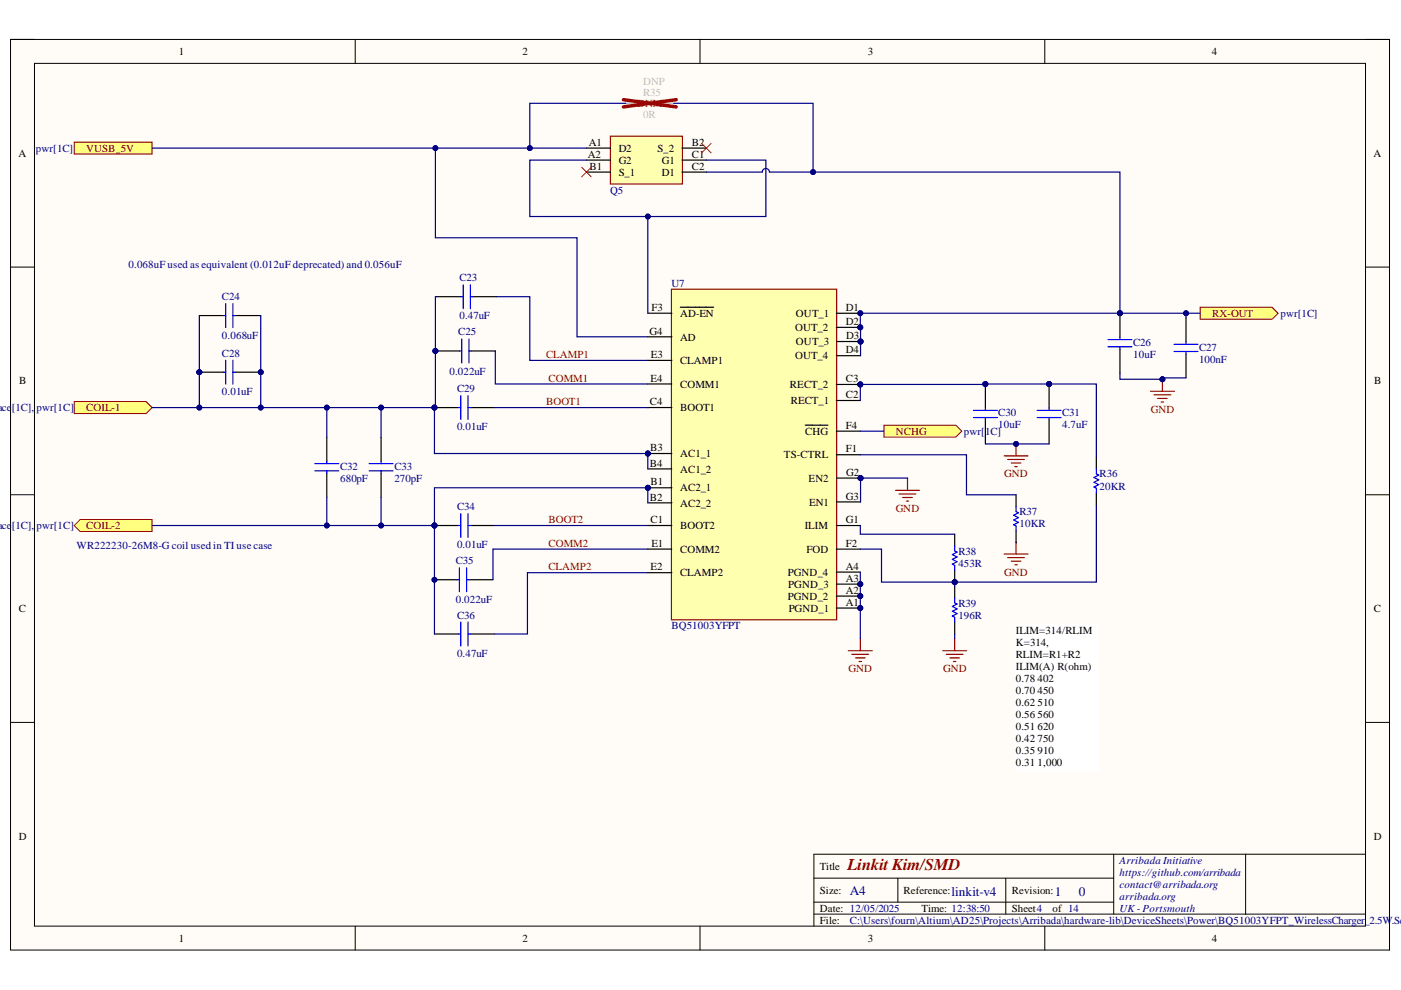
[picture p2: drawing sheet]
<svg xmlns="http://www.w3.org/2000/svg" width="297mm" height="210mm" viewBox="0 0 297 210" stroke-linecap="round" stroke-linejoin="round" font-family="sans-serif">
<defs><g id="words">
<text font-size="3.5" fill="#800000" x="179.7" y="184.4">Linkit Kim/SMD</text>
<g font-size="2.8" fill="#000080">
<text x="180.2" y="189.7">A4</text>
<text x="201.7" y="189.9">linkit-v4</text>
<text x="223.7" y="189.9">1</text>
<text x="228.7" y="189.9">0</text>
</g>
<g font-size="2.3">
<text x="37.9" y="11.7">1</text>
<text x="110.8" y="11.7">2</text>
<text x="184" y="11.7">3</text>
<text x="256.9" y="11.7">4</text>
<text x="3.9" y="33.3">A</text>
<text x="124.7" y="33.5">A2</text>
<text x="124.8" y="31">A1</text>
<text x="131.2" y="32.2">D2</text>
<text x="131.2" y="34.8">G2</text>
<text x="139.4" y="32.2">S_2</text>
<text x="140.3" y="34.8">G1</text>
<text x="146.7" y="31">B2</text>
<text x="146.7" y="33.5">C1</text>
<text x="291.2" y="33.3">A</text>
<text x="125" y="36">B1</text>
<text x="131.2" y="37.3">S_1</text>
<text x="140.3" y="37.3">D1</text>
<text x="146.7" y="36">C2</text>
<text x="138.1" y="66">F3</text>
<text x="179.3" y="66">D1</text>
<text x="137.7" y="71">G4</text>
<text x="144.2" y="67.2">AD-EN</text>
<text x="168.6" y="70.2">OUT_2</text>
<text x="168.7" y="67.2">OUT_1</text>
<text x="179.3" y="68.9">D2</text>
<text x="179.4" y="72">D3</text>
<text x="138" y="75.9">E3</text>
<text x="144.2" y="77.2">CLAMP1</text>
<text x="144.2" y="72.2">AD</text>
<text x="168.6" y="76.2">OUT_4</text>
<text x="168.7" y="73.2">OUT_3</text>
<text x="179.3" y="74.9">D4</text>
<text x="4.1" y="81.5">B</text>
<text x="137.9" y="80.9">E4</text>
<text x="144.2" y="82.2">COMM1</text>
<text x="167.5" y="82.3">RECT_2</text>
<text x="179.3" y="81">C3</text>
<text x="291.4" y="81.5">B</text>
<text x="137.8" y="85.9">C4</text>
<text x="144.2" y="87.2">BOOT1</text>
<text x="167.6" y="85.7">RECT_1</text>
<text x="179.3" y="84.4">C2</text>
<text x="137.9" y="95.6">B3</text>
<text x="170.7" y="92.2">CHG</text>
<text x="179.3" y="95.9">F1</text>
<text x="179.3" y="90.9">F4</text>
<text x="137.8" y="98.9">B4</text>
<text x="144.2" y="96.9">AC1_1</text>
<text x="144.2" y="100.2">AC1_2</text>
<text x="166.2" y="97.2">TS-CTRL</text>
<text x="179.4" y="100.9">G2</text>
<text x="137.8" y="106.1">B2</text>
<text x="137.9" y="102.9">B1</text>
<text x="144.2" y="104.2">AC2_1</text>
<text x="144.2" y="107.4">AC2_2</text>
<text x="171.5" y="102.2">EN2</text>
<text x="171.5" y="107.2">EN1</text>
<text x="179.3" y="106">G3</text>
<text x="137.9" y="111">C1</text>
<text x="144.2" y="112.2">BOOT2</text>
<text x="170.6" y="112.2">ILIM</text>
<text x="179.3" y="111">G1</text>
<text x="138.1" y="115.9">E1</text>
<text x="144.2" y="117.2">COMM2</text>
<text x="171" y="117.2">FOD</text>
<text x="179.3" y="115.9">F2</text>
<text x="137.9" y="120.9">E2</text>
<text x="144.2" y="122.2">CLAMP2</text>
<text x="167.1" y="122.1">PGND_4</text>
<text x="167.1" y="124.7">PGND_3</text>
<text x="179.3" y="125.9">A2</text>
<text x="179.3" y="123.4">A3</text>
<text x="179.3" y="120.8">A4</text>
<text x="4" y="129.8">C</text>
<text x="167.1" y="127.2">PGND_2</text>
<text x="167.2" y="129.7">PGND_1</text>
<text x="179.3" y="128.5">A1</text>
<text x="291.3" y="129.8">C</text>
<text x="215.4" y="134.5">ILIM=314/RLIM</text>
<text x="215.4" y="137">K=314,</text>
<text x="215.4" y="139.5">RLIM=R1+R2</text>
<text x="215.4" y="142.1">ILIM(A) R(ohm)</text>
<text x="215.4" y="144.6">0.78</text>
<text x="215.4" y="147.2">0.70</text>
<text x="215.4" y="149.8">0.62</text>
<text x="220" y="144.6">402</text>
<text x="220" y="147.2">450</text>
<text x="220" y="149.8">510</text>
<text x="215.4" y="152.3">0.56</text>
<text x="215.4" y="154.8">0.51</text>
<text x="220" y="152.3">560</text>
<text x="220" y="154.8">620</text>
<text x="215.4" y="157.4">0.42</text>
<text x="215.4" y="159.9">0.35</text>
<text x="220" y="157.4">750</text>
<text x="220" y="159.9">910</text>
<text x="215.4" y="162.5">0.31</text>
<text x="220" y="162.5">1,000</text>
<text x="4" y="178.1">D</text>
<text x="291.3" y="178.1">D</text>
<text x="173.8" y="184.4">Title</text>
<text x="173.8" y="189.5">Size:</text>
<text x="191.6" y="189.5">Reference:</text>
<text x="214.5" y="189.5">Revision:</text>
<text x="173.8" y="193.3">Date: 12/05/2025</text>
<text x="173.8" y="195.9">File:</text>
<text x="195.4" y="193.3">Time: 12:38:50</text>
<text x="214.5" y="193.3">Sheet4</text>
<text x="223.2" y="193.3">of 14</text>
<text x="37.9" y="199.7">1</text>
<text x="110.8" y="199.7">2</text>
<text x="184" y="199.7">3</text>
<text x="256.9" y="199.7">4</text>
</g>
<g font-size="2.3" fill="#bfbebc">
<text x="136.3" y="17.9">DNP</text>
<text x="136.3" y="20.4">R35</text>
<text x="136.3" y="24.9">0R</text>
</g>
<text font-size="2.3" fill="#f00" x="135.1" y="22.7">DNM</text>
<g font-size="2.3" fill="#000080">
<text x="7.6" y="32.2">pwr[1C]</text>
<text x="129.4" y="41.1">Q5</text>
<text x="27.2" y="56.9">0.068uF used as equivalent (0.012uF deprecated) and 0.056uF</text>
<text x="97.4" y="59.6">C23</text>
<text x="47.1" y="63.7">C24</text>
<text x="142.3" y="60.8">U7</text>
<text x="47.1" y="71.8">0.068uF</text>
<text x="97.2" y="71.1">C25</text>
<text x="97.4" y="67.7">0.47uF</text>
<text x="271.5" y="67.2">pwr[1C]</text>
<text x="47.1" y="75.6">C28</text>
<text x="240.3" y="75.9">10uF</text>
<text x="240.3" y="73.3">C26</text>
<text x="254.2" y="76.9">100nF</text>
<text x="254.2" y="74.3">C27</text>
<text x="47.1" y="83.8">0.01uF</text>
<text x="95.3" y="79.4">0.022uF</text>
<text x="96.9" y="83.1">C29</text>
<text x="-.6" y="87.2">ace[1C],</text>
<text x="7.7" y="87.2">pwr[1C]</text>
<text x="211.6" y="88.3">C30</text>
<text x="225.2" y="88.3">C31</text>
<text x="96.9" y="91.2">0.01uF</text>
<text x="204.4" y="92.2">pwr[1C]</text>
<text x="211.6" y="90.8">10uF</text>
<text x="225.2" y="90.8">4.7uF</text>
<text x="72.1" y="99.6">C32</text>
<text x="83.6" y="99.6">C33</text>
<text x="233.1" y="101.2">R36</text>
<text x="72.1" y="102.2">680pF</text>
<text x="83.6" y="102.2">270pF</text>
<text x="233.1" y="103.8">20KR</text>
<text x="-.6" y="112.2">ace[1C],</text>
<text x="7.7" y="112.2">pwr[1C]</text>
<text x="96.9" y="108.2">C34</text>
<text x="216.1" y="111.8">10KR</text>
<text x="216.1" y="109.3">R37</text>
<text x="16.2" y="116.4">WR222230-26M8-G coil used in TI use case</text>
<text x="96.6" y="119.7">C35</text>
<text x="96.9" y="116.3">0.01uF</text>
<text x="203.2" y="117.6">R38</text>
<text x="203.2" y="120.2">453R</text>
<text x="96.6" y="127.8">0.022uF</text>
<text x="96.9" y="131.2">C36</text>
<text x="203.2" y="131.2">196R</text>
<text x="203.2" y="128.6">R39</text>
<text x="142.3" y="133.4">BQ51003YFPT</text>
<text x="96.9" y="139.3">0.47uF</text>
<text x="237.4" y="183.2">Arribada Initiative</text>
<text x="237.4" y="185.7">https://github.com/arribada</text>
<text x="237.4" y="188.2">contact@arribada.org</text>
<text x="237.4" y="190.8">arribada.org</text>
<text x="180.2" y="195.9">C:\Users\fourn\Altium\AD25\Projects\Arribada\hardware-lib\DeviceSheets\Power\BQ51003YFPT_WirelessCharger_2.5W.Sch</text>
<text x="237.4" y="193.3">UK- Portsmouth</text>
</g>
<g font-size="2.3" fill="#800000">
<text x="18.3" y="32.2">VUSB_5V</text>
<text x="257" y="67.2">RX-OUT</text>
<text x="115.8" y="75.9">CLAMP1</text>
<text x="116.3" y="80.9">COMM1</text>
<text x="18.3" y="87.2">COIL-1</text>
<text x="115.8" y="85.9">BOOT1</text>
<text x="244" y="87.5">GND</text>
<text x="189.9" y="92.2">NCHG</text>
<text x="212.9" y="101.2">GND</text>
<text x="18.3" y="112.2">COIL-2</text>
<text x="116.3" y="111">BOOT2</text>
<text x="189.9" y="108.6">GND</text>
<text x="116.3" y="115.9">COMM2</text>
<text x="116.3" y="120.9">CLAMP2</text>
<text x="212.9" y="122">GND</text>
<text x="179.9" y="142.6">GND</text>
<text x="200" y="142.6">GND</text>
</g>
</g></defs>
<path d="M2.2 8.4h292.4v193h-292.4z" fill-rule="evenodd" fill="#fffcf8"/>
<path d="M2.2 8.4h292.4v193h-292.4z" fill="none" stroke="#000" stroke-width=".21"/>
<path d="M7.3 13.4h282.2v183h-282.2z" fill-rule="evenodd" fill="#fffcf8"/>
<g fill="none" stroke="#000" stroke-width=".21">
<path d="M2.2 8.4h5.1M7.3 13.4h282.2v183h-282.2zM75.3 8.4v5M148.4 8.4v5M221.5 8.4v5M289.5 8.4h5.1v5M2.2 56.6h5.1M289.5 56.6h5.1M2.2 104.9h5.1M289.5 104.9h5.1M2.2 153.2h5.1M289.5 153.2h5.1"/>
<path d="M75.3 196.4v5M148.4 196.4v5M172.6 186.2h63.5M172.6 193.8h116.9M172.6 191.3h63.5M190.4 186.2v5.1M213.2 186.2v7.6M221.5 196.4v5M236.1 181.1v12.7M264.1 181.1v12.7M289.5 181.1h-116.9v15.3M294.6 196.4v5"/>
</g>
<path d="M92.6 62.9h5.1M100.2 62.9h5.1M92.1 134.4h5.1M99.7 134.4h5.1" fill="none" stroke="#000" stroke-width=".25"/>
<path d="M97.7 62.9h.5M98.2 60.4v5.1M99.7 60.4v5.1M99.7 62.9h.5M97.2 134.4h.5M97.7 131.9v5.1M99.2 131.9v5.1M99.2 134.4h.5" fill="none" stroke="#00f" stroke-width=".25"/>
<circle cx="182.4" cy="128.9" r=".51" fill="#000080"/>
<circle cx="182.4" cy="128.9" r=".51" fill="none" stroke="#000080" stroke-width=".21"/>
<circle cx="182.4" cy="126.4" r=".51" fill="#000080"/>
<circle cx="182.4" cy="126.4" r=".51" fill="none" stroke="#000080" stroke-width=".21"/>
<circle cx="182.4" cy="123.8" r=".51" fill="#000080"/>
<circle cx="182.4" cy="123.8" r=".51" fill="none" stroke="#000080" stroke-width=".21"/>
<circle cx="137.4" cy="103.4" r=".51" fill="#000080"/>
<circle cx="137.4" cy="103.4" r=".51" fill="none" stroke="#000080" stroke-width=".21"/>
<circle cx="137.4" cy="96.2" r=".51" fill="#000080"/>
<circle cx="137.4" cy="96.2" r=".51" fill="none" stroke="#000080" stroke-width=".21"/>
<circle cx="182.4" cy="81.5" r=".51" fill="#000080"/>
<circle cx="182.4" cy="81.5" r=".51" fill="none" stroke="#000080" stroke-width=".21"/>
<circle cx="182.4" cy="69.4" r=".51" fill="#000080"/>
<circle cx="182.4" cy="69.4" r=".51" fill="none" stroke="#000080" stroke-width=".21"/>
<circle cx="182.5" cy="72.4" r=".51" fill="#000080"/>
<circle cx="182.5" cy="72.4" r=".51" fill="none" stroke="#000080" stroke-width=".21"/>
<circle cx="182.5" cy="101.4" r=".51" fill="#000080"/>
<circle cx="182.5" cy="101.4" r=".51" fill="none" stroke="#000080" stroke-width=".21"/>
<path d="M142.4 61.3h35v70.1h-35z" fill-rule="evenodd" fill="#ffffb0"/>
<path d="M142.4 61.3h35v70.1h-35z" fill="none" stroke="#800000" stroke-width=".25"/>
<path d="M177.3 128.9h5.1" fill="none" stroke="#000" stroke-width=".25"/>
<circle cx="182.4" cy="128.9" r=".51" fill="#000080"/>
<circle cx="182.4" cy="128.9" r=".51" fill="none" stroke="#000080" stroke-width=".21"/>
<path d="M177.3 126.4h5.1" fill="none" stroke="#000" stroke-width=".25"/>
<circle cx="182.4" cy="126.4" r=".51" fill="#000080"/>
<circle cx="182.4" cy="126.4" r=".51" fill="none" stroke="#000080" stroke-width=".21"/>
<path d="M177.3 123.8h5.1" fill="none" stroke="#000" stroke-width=".25"/>
<circle cx="182.4" cy="123.8" r=".51" fill="#000080"/>
<circle cx="182.4" cy="123.8" r=".51" fill="none" stroke="#000080" stroke-width=".21"/>
<path d="M137.4 103.4h5M177.3 121.3h5.1" fill="none" stroke="#000" stroke-width=".25"/>
<circle cx="137.4" cy="103.4" r=".51" fill="#000080"/>
<circle cx="137.4" cy="103.4" r=".51" fill="none" stroke="#000080" stroke-width=".21"/>
<path d="M137.4 96.2h5M137.4 106.6h5" fill="none" stroke="#000" stroke-width=".25"/>
<circle cx="137.4" cy="96.2" r=".51" fill="#000080"/>
<circle cx="137.4" cy="96.2" r=".51" fill="none" stroke="#000080" stroke-width=".21"/>
<path d="M137.4 99.4h5M177.3 84.9h5.1M177.3 81.5h5.1M137.4 111.4h5" fill="none" stroke="#000" stroke-width=".25"/>
<circle cx="182.4" cy="81.5" r=".51" fill="#000080"/>
<circle cx="182.4" cy="81.5" r=".51" fill="none" stroke="#000080" stroke-width=".21"/>
<path d="M177.3 66.4h5.1M177.3 69.4h5.1M137.4 86.4h5" fill="none" stroke="#000" stroke-width=".25"/>
<circle cx="182.4" cy="69.4" r=".51" fill="#000080"/>
<circle cx="182.4" cy="69.4" r=".51" fill="none" stroke="#000080" stroke-width=".21"/>
<path d="M177.4 72.4h5.1" fill="none" stroke="#000" stroke-width=".25"/>
<circle cx="182.5" cy="72.4" r=".51" fill="#000080"/>
<circle cx="182.5" cy="72.4" r=".51" fill="none" stroke="#000080" stroke-width=".21"/>
<g fill="none" stroke="#000" stroke-width=".25">
<path d="M137.4 76.4h5M137.4 66.4h5M144.2 65.1h7.1M177.3 75.4h5.1M137.4 81.4h5M170.7 90.1h4.8M177.3 96.4h5.1M177.3 91.4h5.1M137.4 116.4h5M177.3 116.4h5.1M177.3 111.4h5.1M177.4 101.4h5.1"/>
<path d="M137.4 121.4h5"/>
</g>
<circle cx="182.5" cy="101.4" r=".51" fill="#000080"/>
<circle cx="182.5" cy="101.4" r=".51" fill="none" stroke="#000080" stroke-width=".21"/>
<path d="M137.4 71.4h5M177.3 106.4h5.1" fill="none" stroke="#000" stroke-width=".25"/>
<circle cx="92.3" cy="74.4" r=".51" fill="#000080"/>
<circle cx="92.3" cy="74.4" r=".51" fill="none" stroke="#000080" stroke-width=".21"/>
<path d="M92.3 74.4h5.1" fill="none" stroke="#000" stroke-width=".25"/>
<circle cx="92.3" cy="74.4" r=".51" fill="#000080"/>
<circle cx="92.3" cy="74.4" r=".51" fill="none" stroke="#000080" stroke-width=".21"/>
<path d="M99.9 74.4h5.1M91.8 122.9h5.1M99.4 122.9h5.1" fill="none" stroke="#000" stroke-width=".25"/>
<path d="M97.4 74.4h.5M97.9 71.9v5.1M99.4 71.9v5.1M99.4 74.4h.5M96.9 122.9h.5M97.4 120.4v5.1M98.9 120.4v5.1M98.9 122.9h.5" fill="none" stroke="#00f" stroke-width=".25"/>
<circle cx="92.1" cy="86.4" r=".51" fill="#000080"/>
<circle cx="92.1" cy="86.4" r=".51" fill="none" stroke="#000080" stroke-width=".21"/>
<path d="M92.1 86.4h5.1" fill="none" stroke="#000" stroke-width=".25"/>
<circle cx="92.1" cy="86.4" r=".51" fill="#000080"/>
<circle cx="92.1" cy="86.4" r=".51" fill="none" stroke="#000080" stroke-width=".21"/>
<path d="M99.7 86.4h5.1" fill="none" stroke="#000" stroke-width=".25"/>
<path d="M97.2 86.4h.5M97.7 83.9v5.1M99.2 83.9v5.1M99.2 86.4h.5" fill="none" stroke="#00f" stroke-width=".25"/>
<circle cx="92.1" cy="111.4" r=".51" fill="#000080"/>
<circle cx="92.1" cy="111.4" r=".51" fill="none" stroke="#000080" stroke-width=".21"/>
<path d="M92.1 111.4h5.1" fill="none" stroke="#000" stroke-width=".25"/>
<circle cx="92.1" cy="111.4" r=".51" fill="#000080"/>
<circle cx="92.1" cy="111.4" r=".51" fill="none" stroke="#000080" stroke-width=".21"/>
<path d="M99.7 111.4h5.1" fill="none" stroke="#000" stroke-width=".25"/>
<path d="M97.2 111.4h.5M97.7 108.9v5.1M99.2 108.9v5.1M99.2 111.4h.5" fill="none" stroke="#00f" stroke-width=".25"/>
<path d="M17 110.1h15.3v2.6h-15.3l-1.3-1.3z" fill-rule="evenodd" fill="#ffff80"/>
<path d="M17 110.1h15.3v2.6h-15.3l-1.3-1.3z" fill="none" stroke="#800000" stroke-width=".21"/>
<path d="M15.7 85.1h15.3l1.3 1.3-1.3 1.3h-15.3z" fill-rule="evenodd" fill="#ffff80"/>
<path d="M15.7 85.1h15.3l1.3 1.3-1.3 1.3h-15.3z" fill="none" stroke="#800000" stroke-width=".21"/>
<path d="M69.3 92.7v5.1M80.8 92.7v5.1M69.3 100.3v5.1M80.8 100.3v5.1" fill="none" stroke="#000" stroke-width=".25"/>
<path d="M66.7 99.8h5.1M66.7 98.3h5.1M69.3 97.8v.5M69.3 99.8v.5M78.3 99.8h5M78.3 98.3h5M80.8 97.8v.5M80.8 99.8v.5" fill="none" stroke="#00f" stroke-width=".25"/>
<circle cx="42.3" cy="78.9" r=".51" fill="#000080"/>
<circle cx="42.3" cy="78.9" r=".51" fill="none" stroke="#000080" stroke-width=".21"/>
<path d="M42.3 78.9h5" fill="none" stroke="#000" stroke-width=".25"/>
<circle cx="42.3" cy="78.9" r=".51" fill="#000080"/>
<circle cx="42.3" cy="78.9" r=".51" fill="none" stroke="#000080" stroke-width=".21"/>
<path d="M42.3 66.9h5M49.9 78.9h5.1M49.9 66.9h5.1" fill="none" stroke="#000" stroke-width=".25"/>
<path d="M47.3 78.9h.6M47.3 66.9h.6M47.9 64.4v5.1M47.9 76.4v5.1M49.4 64.4v5.1M49.4 76.4v5.1M49.4 78.9h.5M49.4 66.9h.5" fill="none" stroke="#00f" stroke-width=".25"/>
<path d="M243.9 83h5.1M244.7 83.7h3.5M245.4 84.5h2.1M246.2 85.2h.5M246.5 80.4v2.6" fill="none" stroke="#800000" stroke-width=".25"/>
<circle cx="246.5" cy="80.4" r=".51" fill="#000080"/>
<circle cx="246.5" cy="80.4" r=".51" fill="none" stroke="#000080" stroke-width=".21"/>
<path d="M254.5 65.1h15.2l1.3 1.3-1.3 1.3h-15.2z" fill-rule="evenodd" fill="#ffff80"/>
<path d="M254.5 65.1h15.2l1.3 1.3-1.3 1.3h-15.2z" fill="none" stroke="#800000" stroke-width=".21"/>
<path d="M179.9 138h5M180.6 138.7h3.6M181.4 139.5h2M182.4 135.4v2.6M182.1 140.3h.6" fill="none" stroke="#800000" stroke-width=".25"/>
<circle cx="208.9" cy="81.4" r=".51" fill="#000080"/>
<circle cx="208.9" cy="81.4" r=".51" fill="none" stroke="#000080" stroke-width=".21"/>
<path d="M208.9 81.4v5.1M208.9 89v5.1" fill="none" stroke="#000" stroke-width=".25"/>
<circle cx="208.9" cy="81.4" r=".51" fill="#000080"/>
<circle cx="208.9" cy="81.4" r=".51" fill="none" stroke="#000080" stroke-width=".21"/>
<path d="M206.4 88.5h5.1M206.4 87h5.1M208.9 86.5v.5M208.9 88.5v.5" fill="none" stroke="#00f" stroke-width=".25"/>
<circle cx="222.4" cy="81.4" r=".51" fill="#000080"/>
<circle cx="222.4" cy="81.4" r=".51" fill="none" stroke="#000080" stroke-width=".21"/>
<path d="M222.4 81.4v5.1" fill="none" stroke="#000" stroke-width=".25"/>
<circle cx="222.4" cy="81.4" r=".51" fill="#000080"/>
<circle cx="222.4" cy="81.4" r=".51" fill="none" stroke="#000080" stroke-width=".21"/>
<path d="M222.4 89v5.1" fill="none" stroke="#000" stroke-width=".25"/>
<path d="M219.9 87h5.1M219.9 88.5h5.1M222.4 86.5v.5M222.4 88.5v.5" fill="none" stroke="#00f" stroke-width=".25"/>
<path d="M212.9 96.7h5.1M213.6 97.4h3.6M214.4 98.2h2M215.2 98.9h.5M215.4 94.1v2.6" fill="none" stroke="#800000" stroke-width=".25"/>
<circle cx="215.4" cy="94.1" r=".51" fill="#000080"/>
<circle cx="215.4" cy="94.1" r=".51" fill="none" stroke="#000080" stroke-width=".21"/>
<g fill="none" stroke="#800000" stroke-width=".25">
<path d="M189.9 104h5M190.6 104.7h3.6M191.4 105.5h2M192.2 106.2h.5M192.4 101.4v2.6M212.9 117.5h5.1M213.6 118.2h3.6M214.4 119h2M215.2 119.7h.5M215.4 114.9v2.6M199.9 138h5.1M200.6 138.7h3.6"/>
<path d="M201.4 139.5h2M202.4 135.4v2.6M202.2 140.3h.5"/>
</g>
<path d="M215.4 104.9v2.6M215.4 112.5v2.6" fill="none" stroke="#000" stroke-width=".25"/>
<path d="M215.4 107.5v1l.5 .2-1 .5 1 .5-1 .6 1 .5-1 .5 .5 .2v1" fill="none" stroke="#00f" stroke-width=".25"/>
<path d="M215.4 132.4h17.5v31h-17.5z" fill-rule="evenodd" fill="#fff"/>
<path d="M215.4 132.4h17.5v31h-17.5z" fill="none" stroke="#fff" stroke-width=".21"/>
<path d="M232.4 96.9v2.6M232.4 104.5v2.6M202.4 124.3v2.5M202.4 131.9v2.5" fill="none" stroke="#000" stroke-width=".25"/>
<path d="M232.4 99.5v1l.6 .2-1.1 .5 1.1 .5-1.1 .6 1.1 .5-1.1 .5 .5 .2v1M202.4 126.8v1l.5 .3-1 .5 1 .5-1 .5 1 .5-1 .5 .5 .3v1" fill="none" stroke="#00f" stroke-width=".25"/>
<circle cx="202.4" cy="123.4" r=".51" fill="#000080"/>
<circle cx="202.4" cy="123.4" r=".51" fill="none" stroke="#000080" stroke-width=".21"/>
<path d="M202.4 113.3v2.5M202.4 120.9v2.5" fill="none" stroke="#000" stroke-width=".25"/>
<circle cx="202.4" cy="123.4" r=".51" fill="#000080"/>
<circle cx="202.4" cy="123.4" r=".51" fill="none" stroke="#000080" stroke-width=".21"/>
<path d="M202.4 115.8v1l.5 .3-1 .5 1 .5-1 .5 1 .5-1 .5 .5 .3v1" fill="none" stroke="#00f" stroke-width=".25"/>
<circle cx="237.5" cy="66.4" r=".51" fill="#000080"/>
<circle cx="237.5" cy="66.4" r=".51" fill="none" stroke="#000080" stroke-width=".21"/>
<path d="M237.4 66.4v5.1M237.4 74v5.1" fill="none" stroke="#000" stroke-width=".25"/>
<circle cx="237.5" cy="66.4" r=".51" fill="#000080"/>
<circle cx="237.5" cy="66.4" r=".51" fill="none" stroke="#000080" stroke-width=".21"/>
<path d="M234.9 73.5h5.1M234.9 72h5.1M237.4 71.5v.5M237.4 73.5v.5M248.9 73h5.1M248.9 74.5h5.1M251.5 72.5v.5M251.5 74.5v.5" fill="none" stroke="#00f" stroke-width=".25"/>
<path d="M251.5 67.4v5.1M251.5 75v5.1" fill="none" stroke="#000" stroke-width=".25"/>
<path d="M129.4 28.9h15.3v10.1h-15.3z" fill-rule="evenodd" fill="#ffffb0"/>
<path d="M129.4 28.9h15.3v10.1h-15.3z" fill="none" stroke="#800000" stroke-width=".25"/>
<path d="M124.3 31.4h5.1M124.3 33.9h5.1M124.3 36.5h5.1M144.7 31.4h5.1M144.7 33.9h5.1M144.7 36.5h5.1" fill="none" stroke="#000" stroke-width=".25"/>
<path d="M15.7 30.1h16.6v2.6h-16.6z" fill-rule="evenodd" fill="#ffff80"/>
<path d="M15.7 30.1h16.6v2.6h-16.6z" fill="none" stroke="#800000" stroke-width=".21"/>
<path d="M123.3 35.5l2.1 2M125.4 35.5l-2.1 2M148.7 30.4l2.1 2M150.8 30.4l-2.1 2" fill="none" stroke="#f00" stroke-width=".21"/>
<path d="M132.7 21.9h3.5l.3-.5 .5 1 .5-1 .5 1 .5-1 .5 1 .3-.5h3.6" fill="none" stroke="#bfbebc" stroke-width=".25"/>
<path d="M132.2 21.1l11.2 1.6M143.4 21.1l-11.2 1.6" fill="none" stroke="#f00" stroke-width=".76"/>
<path d="M187.4 90.1h15.2l1.3 1.3-1.3 1.3h-15.2z" fill-rule="evenodd" fill="#ffff80"/>
<path d="M187.4 90.1h15.2l1.3 1.3-1.3 1.3h-15.2z" fill="none" stroke="#800000" stroke-width=".21"/>
<path d="M105 74.4v7h32.4M105.3 62.9h7v13.5h25.1M137.4 86.4h-32.6M104.8 111.4h32.6M137.4 116.4h-32.9v6.5M137.4 103.4v3.2M182.4 111.4v1.9h20M137.4 121.4h-25.6v13h-7" fill="none" stroke="#000080" stroke-width=".25"/>
<circle cx="137.4" cy="103.4" r=".51" fill="#000080"/>
<circle cx="137.4" cy="103.4" r=".51" fill="none" stroke="#000080" stroke-width=".21"/>
<path d="M92.1 111.4v11.5h-.3" fill="none" stroke="#000080" stroke-width=".25"/>
<circle cx="92.1" cy="122.9" r=".51" fill="#000080"/>
<circle cx="92.1" cy="122.9" r=".51" fill="none" stroke="#000080" stroke-width=".21"/>
<circle cx="92.1" cy="111.4" r=".51" fill="#000080"/>
<circle cx="92.1" cy="111.4" r=".51" fill="none" stroke="#000080" stroke-width=".21"/>
<path d="M92.1 122.9v11.5" fill="none" stroke="#000080" stroke-width=".25"/>
<circle cx="92.1" cy="122.9" r=".51" fill="#000080"/>
<circle cx="92.1" cy="122.9" r=".51" fill="none" stroke="#000080" stroke-width=".21"/>
<path d="M137.4 103.4h-45.3v8" fill="none" stroke="#000080" stroke-width=".25"/>
<circle cx="137.4" cy="103.4" r=".51" fill="#000080"/>
<circle cx="137.4" cy="103.4" r=".51" fill="none" stroke="#000080" stroke-width=".21"/>
<circle cx="92.1" cy="111.4" r=".51" fill="#000080"/>
<circle cx="92.1" cy="111.4" r=".51" fill="none" stroke="#000080" stroke-width=".21"/>
<path d="M137.4 96.2v3.2" fill="none" stroke="#000080" stroke-width=".25"/>
<circle cx="137.4" cy="96.2" r=".51" fill="#000080"/>
<circle cx="137.4" cy="96.2" r=".51" fill="none" stroke="#000080" stroke-width=".21"/>
<path d="M92.3 74.4v12h-.2" fill="none" stroke="#000080" stroke-width=".25"/>
<circle cx="92.1" cy="86.4" r=".51" fill="#000080"/>
<circle cx="92.1" cy="86.4" r=".51" fill="none" stroke="#000080" stroke-width=".21"/>
<circle cx="92.3" cy="74.4" r=".51" fill="#000080"/>
<circle cx="92.3" cy="74.4" r=".51" fill="none" stroke="#000080" stroke-width=".21"/>
<path d="M92.6 62.9h-.3v11.5" fill="none" stroke="#000080" stroke-width=".25"/>
<circle cx="92.3" cy="74.4" r=".51" fill="#000080"/>
<circle cx="92.3" cy="74.4" r=".51" fill="none" stroke="#000080" stroke-width=".21"/>
<path d="M32.3 86.4h59.8v9.8h45.3" fill="none" stroke="#000080" stroke-width=".25"/>
<circle cx="42.3" cy="86.4" r=".51" fill="#000080"/>
<circle cx="42.3" cy="86.4" r=".51" fill="none" stroke="#000080" stroke-width=".21"/>
<circle cx="55.3" cy="86.4" r=".51" fill="#000080"/>
<circle cx="55.3" cy="86.4" r=".51" fill="none" stroke="#000080" stroke-width=".21"/>
<circle cx="69.3" cy="86.4" r=".51" fill="#000080"/>
<circle cx="69.3" cy="86.4" r=".51" fill="none" stroke="#000080" stroke-width=".21"/>
<circle cx="80.8" cy="86.4" r=".51" fill="#000080"/>
<circle cx="80.8" cy="86.4" r=".51" fill="none" stroke="#000080" stroke-width=".21"/>
<circle cx="92.1" cy="86.4" r=".51" fill="#000080"/>
<circle cx="92.1" cy="86.4" r=".51" fill="none" stroke="#000080" stroke-width=".21"/>
<circle cx="137.4" cy="96.2" r=".51" fill="#000080"/>
<circle cx="137.4" cy="96.2" r=".51" fill="none" stroke="#000080" stroke-width=".21"/>
<path d="M80.8 86.4v6.3" fill="none" stroke="#000080" stroke-width=".25"/>
<circle cx="80.8" cy="86.4" r=".51" fill="#000080"/>
<circle cx="80.8" cy="86.4" r=".51" fill="none" stroke="#000080" stroke-width=".21"/>
<path d="M69.3 86.4v6.3" fill="none" stroke="#000080" stroke-width=".25"/>
<circle cx="69.3" cy="86.4" r=".51" fill="#000080"/>
<circle cx="69.3" cy="86.4" r=".51" fill="none" stroke="#000080" stroke-width=".21"/>
<path d="M69.3 105.4v6" fill="none" stroke="#000080" stroke-width=".25"/>
<circle cx="69.3" cy="111.4" r=".51" fill="#000080"/>
<circle cx="69.3" cy="111.4" r=".51" fill="none" stroke="#000080" stroke-width=".21"/>
<path d="M80.8 111.4h11.3" fill="none" stroke="#000080" stroke-width=".25"/>
<circle cx="80.8" cy="111.4" r=".51" fill="#000080"/>
<circle cx="80.8" cy="111.4" r=".51" fill="none" stroke="#000080" stroke-width=".21"/>
<circle cx="92.1" cy="111.4" r=".51" fill="#000080"/>
<circle cx="92.1" cy="111.4" r=".51" fill="none" stroke="#000080" stroke-width=".21"/>
<path d="M80.8 105.4v6h-48.5" fill="none" stroke="#000080" stroke-width=".25"/>
<circle cx="80.8" cy="111.4" r=".51" fill="#000080"/>
<circle cx="80.8" cy="111.4" r=".51" fill="none" stroke="#000080" stroke-width=".21"/>
<circle cx="69.3" cy="111.4" r=".51" fill="#000080"/>
<circle cx="69.3" cy="111.4" r=".51" fill="none" stroke="#000080" stroke-width=".21"/>
<path d="M42.3 78.9v7.5" fill="none" stroke="#000080" stroke-width=".25"/>
<circle cx="42.3" cy="86.4" r=".51" fill="#000080"/>
<circle cx="42.3" cy="86.4" r=".51" fill="none" stroke="#000080" stroke-width=".21"/>
<circle cx="42.3" cy="78.9" r=".51" fill="#000080"/>
<circle cx="42.3" cy="78.9" r=".51" fill="none" stroke="#000080" stroke-width=".21"/>
<path d="M42.3 66.9v12" fill="none" stroke="#000080" stroke-width=".25"/>
<circle cx="42.3" cy="78.9" r=".51" fill="#000080"/>
<circle cx="42.3" cy="78.9" r=".51" fill="none" stroke="#000080" stroke-width=".21"/>
<path d="M55.3 78.9v7.5" fill="none" stroke="#000080" stroke-width=".25"/>
<circle cx="55.3" cy="86.4" r=".51" fill="#000080"/>
<circle cx="55.3" cy="86.4" r=".51" fill="none" stroke="#000080" stroke-width=".21"/>
<circle cx="55.3" cy="78.9" r=".51" fill="#000080"/>
<circle cx="55.3" cy="78.9" r=".51" fill="none" stroke="#000080" stroke-width=".21"/>
<path d="M55 78.9h.3" fill="none" stroke="#000080" stroke-width=".25"/>
<circle cx="55.3" cy="78.9" r=".51" fill="#000080"/>
<circle cx="55.3" cy="78.9" r=".51" fill="none" stroke="#000080" stroke-width=".21"/>
<path d="M55 66.9h.3v12" fill="none" stroke="#000080" stroke-width=".25"/>
<circle cx="55.3" cy="78.9" r=".51" fill="#000080"/>
<circle cx="55.3" cy="78.9" r=".51" fill="none" stroke="#000080" stroke-width=".21"/>
<path d="M182.5 72.4l-.1 3" fill="none" stroke="#000080" stroke-width=".25"/>
<circle cx="182.5" cy="72.4" r=".51" fill="#000080"/>
<circle cx="182.5" cy="72.4" r=".51" fill="none" stroke="#000080" stroke-width=".21"/>
<path d="M182.4 66.4l.1 6" fill="none" stroke="#000080" stroke-width=".25"/>
<circle cx="182.5" cy="72.4" r=".51" fill="#000080"/>
<circle cx="182.5" cy="72.4" r=".51" fill="none" stroke="#000080" stroke-width=".21"/>
<circle cx="182.4" cy="69.4" r=".51" fill="#000080"/>
<circle cx="182.4" cy="69.4" r=".51" fill="none" stroke="#000080" stroke-width=".21"/>
<circle cx="182.4" cy="66.4" r=".51" fill="#000080"/>
<circle cx="182.4" cy="66.4" r=".51" fill="none" stroke="#000080" stroke-width=".21"/>
<path d="M182.4 121.3v14.1" fill="none" stroke="#000080" stroke-width=".25"/>
<circle cx="182.4" cy="123.8" r=".51" fill="#000080"/>
<circle cx="182.4" cy="123.8" r=".51" fill="none" stroke="#000080" stroke-width=".21"/>
<circle cx="182.4" cy="126.4" r=".51" fill="#000080"/>
<circle cx="182.4" cy="126.4" r=".51" fill="none" stroke="#000080" stroke-width=".21"/>
<circle cx="182.4" cy="128.9" r=".51" fill="#000080"/>
<circle cx="182.4" cy="128.9" r=".51" fill="none" stroke="#000080" stroke-width=".21"/>
<path d="M182.4 81.5v3.4" fill="none" stroke="#000080" stroke-width=".25"/>
<circle cx="182.4" cy="81.5" r=".51" fill="#000080"/>
<circle cx="182.4" cy="81.5" r=".51" fill="none" stroke="#000080" stroke-width=".21"/>
<path d="M208.9 81.4l-26.5 .1" fill="none" stroke="#000080" stroke-width=".25"/>
<circle cx="182.4" cy="81.5" r=".51" fill="#000080"/>
<circle cx="182.4" cy="81.5" r=".51" fill="none" stroke="#000080" stroke-width=".21"/>
<circle cx="208.9" cy="81.4" r=".51" fill="#000080"/>
<circle cx="208.9" cy="81.4" r=".51" fill="none" stroke="#000080" stroke-width=".21"/>
<path d="M208.9 81.4h13.5" fill="none" stroke="#000080" stroke-width=".25"/>
<circle cx="222.4" cy="81.4" r=".51" fill="#000080"/>
<circle cx="222.4" cy="81.4" r=".51" fill="none" stroke="#000080" stroke-width=".21"/>
<circle cx="208.9" cy="81.4" r=".51" fill="#000080"/>
<circle cx="208.9" cy="81.4" r=".51" fill="none" stroke="#000080" stroke-width=".21"/>
<path d="M208.9 94.1h13.5" fill="none" stroke="#000080" stroke-width=".25"/>
<circle cx="215.4" cy="94.1" r=".51" fill="#000080"/>
<circle cx="215.4" cy="94.1" r=".51" fill="none" stroke="#000080" stroke-width=".21"/>
<path d="M222.4 81.4h10v15.5" fill="none" stroke="#000080" stroke-width=".25"/>
<circle cx="222.4" cy="81.4" r=".51" fill="#000080"/>
<circle cx="222.4" cy="81.4" r=".51" fill="none" stroke="#000080" stroke-width=".21"/>
<path d="M202.4 123.4v.9" fill="none" stroke="#000080" stroke-width=".25"/>
<circle cx="202.4" cy="123.4" r=".51" fill="#000080"/>
<circle cx="202.4" cy="123.4" r=".51" fill="none" stroke="#000080" stroke-width=".21"/>
<path d="M182.4 116.4h4.5v7h15.5" fill="none" stroke="#000080" stroke-width=".25"/>
<circle cx="202.4" cy="123.4" r=".51" fill="#000080"/>
<circle cx="202.4" cy="123.4" r=".51" fill="none" stroke="#000080" stroke-width=".21"/>
<path d="M182.5 101.4l-.1 5M202.4 134.4v1" fill="none" stroke="#000080" stroke-width=".25"/>
<circle cx="182.5" cy="101.4" r=".51" fill="#000080"/>
<circle cx="182.5" cy="101.4" r=".51" fill="none" stroke="#000080" stroke-width=".21"/>
<path d="M182.5 101.4h9.9" fill="none" stroke="#000080" stroke-width=".25"/>
<circle cx="182.5" cy="101.4" r=".51" fill="#000080"/>
<circle cx="182.5" cy="101.4" r=".51" fill="none" stroke="#000080" stroke-width=".21"/>
<path d="M182.4 96.4h22.5v8.5h10.5M215.4 114.9v.2M232.4 107.1v16.3h-30" fill="none" stroke="#000080" stroke-width=".25"/>
<circle cx="202.4" cy="123.4" r=".51" fill="#000080"/>
<circle cx="202.4" cy="123.4" r=".51" fill="none" stroke="#000080" stroke-width=".21"/>
<path d="M251.5 80.1h-5v.3" fill="none" stroke="#000080" stroke-width=".25"/>
<circle cx="246.5" cy="80.4" r=".51" fill="#000080"/>
<circle cx="246.5" cy="80.4" r=".51" fill="none" stroke="#000080" stroke-width=".21"/>
<path d="M237.4 79.1v1.3h9.1" fill="none" stroke="#000080" stroke-width=".25"/>
<circle cx="246.5" cy="80.4" r=".51" fill="#000080"/>
<circle cx="246.5" cy="80.4" r=".51" fill="none" stroke="#000080" stroke-width=".21"/>
<path d="M251.5 66.4h3" fill="none" stroke="#000080" stroke-width=".25"/>
<circle cx="251.5" cy="66.4" r=".51" fill="#000080"/>
<circle cx="251.5" cy="66.4" r=".51" fill="none" stroke="#000080" stroke-width=".21"/>
<path d="M182.4 66.4h69.1v1" fill="none" stroke="#000080" stroke-width=".25"/>
<circle cx="182.4" cy="66.4" r=".51" fill="#000080"/>
<circle cx="182.4" cy="66.4" r=".51" fill="none" stroke="#000080" stroke-width=".21"/>
<circle cx="237.5" cy="66.4" r=".51" fill="#000080"/>
<circle cx="237.5" cy="66.4" r=".51" fill="none" stroke="#000080" stroke-width=".21"/>
<circle cx="251.5" cy="66.4" r=".51" fill="#000080"/>
<circle cx="251.5" cy="66.4" r=".51" fill="none" stroke="#000080" stroke-width=".21"/>
<path d="M32.3 31.4h60v19h30v21h15.1" fill="none" stroke="#000080" stroke-width=".25"/>
<circle cx="92.3" cy="31.4" r=".51" fill="#000080"/>
<circle cx="92.3" cy="31.4" r=".51" fill="none" stroke="#000080" stroke-width=".21"/>
<path d="M92.3 31.4h32" fill="none" stroke="#000080" stroke-width=".25"/>
<circle cx="92.3" cy="31.4" r=".51" fill="#000080"/>
<circle cx="92.3" cy="31.4" r=".51" fill="none" stroke="#000080" stroke-width=".21"/>
<circle cx="112.3" cy="31.4" r=".51" fill="#000080"/>
<circle cx="112.3" cy="31.4" r=".51" fill="none" stroke="#000080" stroke-width=".21"/>
<path d="M124.3 33.9h-12v12h25.1v20.5" fill="none" stroke="#000080" stroke-width=".25"/>
<circle cx="137.4" cy="45.9" r=".51" fill="#000080"/>
<circle cx="137.4" cy="45.9" r=".51" fill="none" stroke="#000080" stroke-width=".21"/>
<path d="M149.8 33.9h12.6v12h-25" fill="none" stroke="#000080" stroke-width=".25"/>
<circle cx="137.4" cy="45.9" r=".51" fill="#000080"/>
<circle cx="137.4" cy="45.9" r=".51" fill="none" stroke="#000080" stroke-width=".21"/>
<path d="M149.8 36.5h11.8a.76 .76 0 0 1 .8-.8 .76 .76 0 0 1 .7 .8h74.3v29.9" fill="none" stroke="#000080" stroke-width=".25"/>
<circle cx="172.4" cy="36.5" r=".51" fill="#000080"/>
<circle cx="172.4" cy="36.5" r=".51" fill="none" stroke="#000080" stroke-width=".21"/>
<circle cx="237.5" cy="66.4" r=".51" fill="#000080"/>
<circle cx="237.5" cy="66.4" r=".51" fill="none" stroke="#000080" stroke-width=".21"/>
<path d="M132.7 21.9h-20.4v9.5" fill="none" stroke="#000080" stroke-width=".25"/>
<circle cx="112.3" cy="31.4" r=".51" fill="#000080"/>
<circle cx="112.3" cy="31.4" r=".51" fill="none" stroke="#000080" stroke-width=".21"/>
<path d="M142.9 21.9h29.5v14.6" fill="none" stroke="#000080" stroke-width=".25"/>
<circle cx="172.4" cy="36.5" r=".51" fill="#000080"/>
<circle cx="172.4" cy="36.5" r=".51" fill="none" stroke="#000080" stroke-width=".21"/>
<path d="M182.4 91.4h5" fill="none" stroke="#000080" stroke-width=".25"/>
<use href="#words"/>
</svg>
